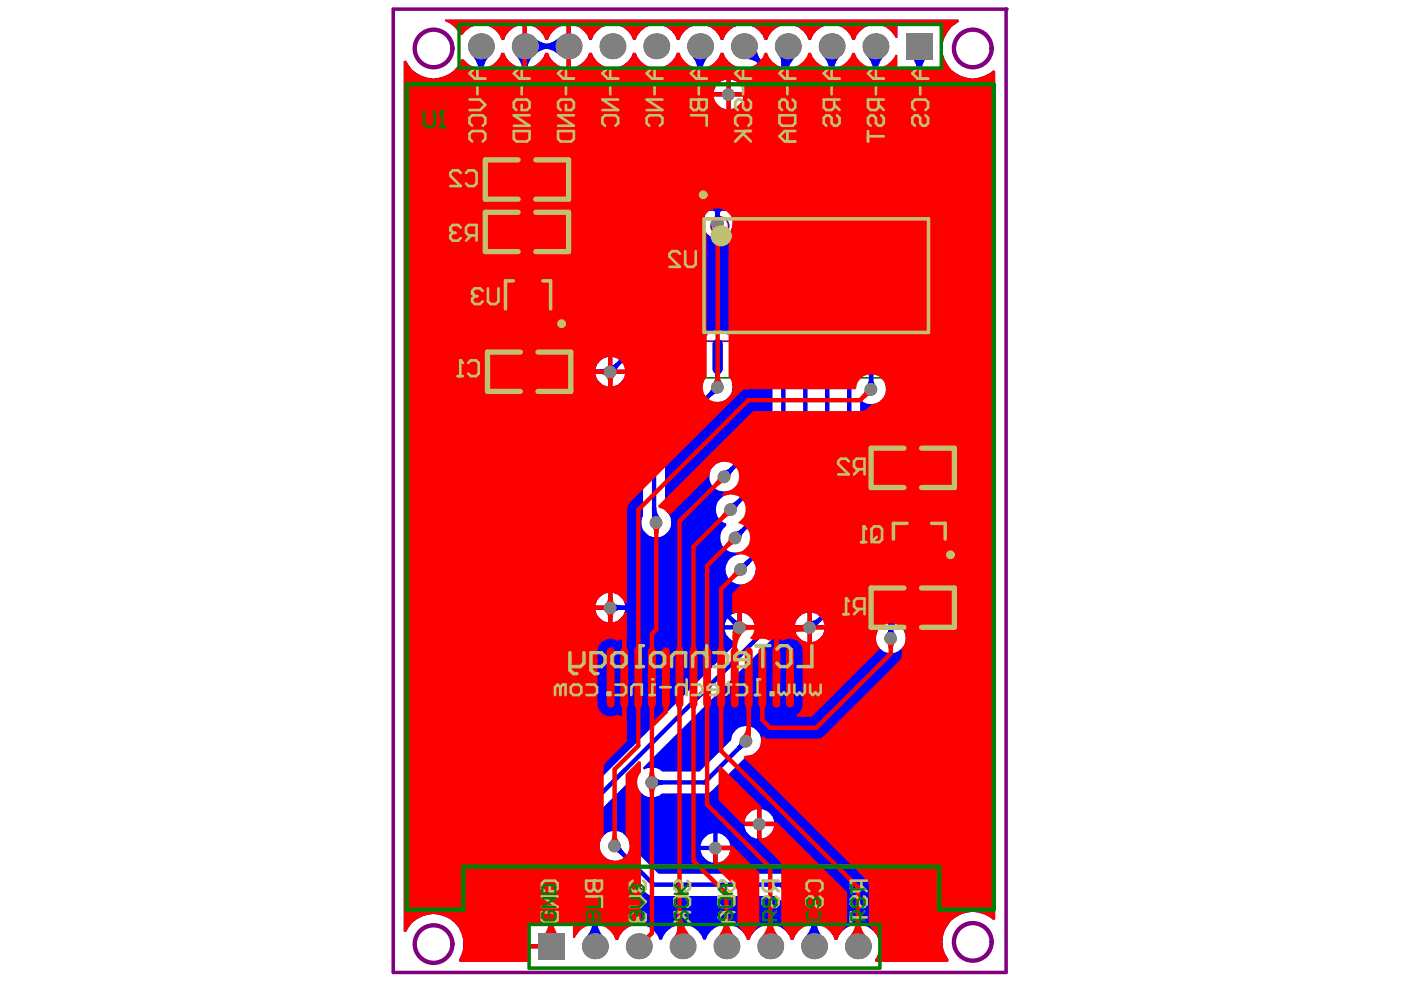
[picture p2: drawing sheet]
<svg xmlns="http://www.w3.org/2000/svg" width="287mm" height="202mm" viewBox="0 0 287 202" stroke-linecap="round" stroke-linejoin="round" font-family="sans-serif">
<circle cx="206" cy="1.9" r=".36" fill="#800080"/>
<path d="M80.5 1.9h125.5v197.3h-125.5z" fill="none" stroke="#800080" stroke-width=".72"/>
<g fill="none" stroke="#800080" stroke-width=".9">
<circle cx="88.8" cy="9.9" r="3.9"/>
<circle cx="199.2" cy="9.9" r="3.9"/>
<circle cx="88.8" cy="193.4" r="3.9"/>
<circle cx="199.2" cy="192.9" r="3.9"/>
</g>
<path d="M143.2 35.5h47.8v41.9h-47.8zM165.3 56.5h3.6M167.1 54.7v3.5M182 102.8h12.4v13.8h-12.4zM186.4 109.7h3.6M188.2 107.9v3.6" fill="none" stroke="#008000" stroke-width=".36"/>
<g fill="none" stroke="#800080" stroke-width=".36">
<path d="M144.1 43h46v26.9h-46zM182.9 107.2h10.6v5h-10.6z"/>
<circle cx="147.4" cy="46.3" r="1.79"/>
</g>
<g fill="#00f">
<path d="M147.5 10.8h.6a5.1 5.1 0 0 0 5.1 3.2l.4 .2v12.5l-.4 .2-4.2-4.3 .2-.2h-.5v-2.6h-2.6v-.6l-.5-.2v-4.4a2.91 2.91 0 0 1 1-2l.6-.9zM149.6 16.3v2.6h2.6a3.2 3.2 0 0 0-2.6-2.6zM147 17.2l-.5 .6-.4 1.1h2.6v-2.6l-1.1 .3zM149.6 19.8v2.6a3.2 3.2 0 0 0 2.6-2.6z"/>
<path d="M91.1 4h105.1l.1 .5a6 6 0 0 0-3.3 4.2h-.3v-3.7h-9v2.7l-.3 .1-.3-.6a4.4 4.4 0 0 0-4.3-2.2 4.4 4.4 0 0 0-3.8 3.1h-.5l-.4-.9a4.4 4.4 0 0 0-4.3-2.2 4.4 4.4 0 0 0-3.8 3.1h-.5l-.4-.9a4.4 4.4 0 0 0-4.3-2.2 4.4 4.4 0 0 0-3.7 3.1h-.6l-.3-.9a4.4 4.4 0 0 0-4.4-2.2 4.4 4.4 0 0 0-3.7 3.1h-.6l-.3-.9a4.4 4.4 0 0 0-4.3-2.2 4.4 4.4 0 0 0-3.8 3.1h-.5l-.4-.9a4.4 4.4 0 0 0-4.3-2.2 4.4 4.4 0 0 0-3.8 3.1h-.5l-.4-.9a4.4 4.4 0 0 0-4.3-2.2 4.4 4.4 0 0 0-3.7 3.1h-.6l-.3-.9a4.3 4.3 0 0 0-3.4-2.1v8.8a4.2 4.2 0 0 0 3.7-3.1h.6l.3 .9a4.4 4.4 0 0 0 4.3 2.2 4.4 4.4 0 0 0 3.8-3.1h.5l.4 .9a4.4 4.4 0 0 0 4.3 2.2 4.4 4.4 0 0 0 3.8-3.1h.5l.4 .9 .7 .9a3.7 3.7 0 0 1 .9 2l.1 6.5 .5 .7 7.5 7.5v5.7l-.5 .2a2.81 2.81 0 0 0-3-.4 2.81 2.81 0 0 0-1.7 2.6v5l.1 .7 .4 .7a3.1 3.1 0 0 0 1.7 4.9 3.1 3.1 0 0 0 3.8-3.4l.3-.3 .4 .2a2.82 2.82 0 0 0 2.8-.8h.3l.7 .4a2.7 2.7 0 0 0 3.5-.4h.3l.6 .4a2.7 2.7 0 0 0 3.5-.4h.4l.6 .4a2.7 2.7 0 0 0 3.5-.4h.4l.6 .4a2.7 2.7 0 0 0 3.5-.4h.4l.6 .4a2.7 2.7 0 0 0 3.5-.4h.4l.6 .4a2.7 2.7 0 0 0 3.5-.4h.3l.7 .4a2.7 2.7 0 0 0 3.5-.4h.3l.7 .4 1 .4v-10.6l-1 .4-.7 .4h-.3a2.83 2.83 0 0 0-4.2 0h-.3l-.6-.4a2.57 2.57 0 0 0-3.3 .2l-.4-.2v-.4l13.7-13.7 .6-.7 .1-6.2h2.2v-2.8h.3l.4 1.1a6.2 6.2 0 0 0 10 2.1l.3 .2v173.6l-.3 .2-.8-.6a6.1 6.1 0 0 0-8 .8 6.1 6.1 0 0 0-.4 8l-.2 .4h-14.7l-.2-.4 .4-.6a4.4 4.4 0 0 0-2-6.3 4.4 4.4 0 0 0-6.1 2.8h-.5l-.4-.9-.7-.9a3.6 3.6 0 0 1-.9-2.7l-.1-.9-.5-.7-6.8-6.8-.8-.5-.9-.2h-25l-5.9-6a3 3 0 0 0-3.2-2.7 3 3 0 0 0-2.9 3 3 3 0 0 0 2.8 3.1l6.6 6.5 .7 .5 .9 .2h25.1l5.4 5.4v.4l-.8 1.3a3.9 3.9 0 0 0-1.1 1.9h-.5l-.4-.9a4.4 4.4 0 0 0-4.3-2.2 4.4 4.4 0 0 0-3.7 3.1h-.6l-.3-.9a4.4 4.4 0 0 0-4.4-2.2 4.4 4.4 0 0 0-3.7 3.1h-.5l-.4-.9a4.4 4.4 0 0 0-4.3-2.2 4.4 4.4 0 0 0-3.8 3.1h-.5l-.4-.9a4.4 4.4 0 0 0-4.3-2.2 4.4 4.4 0 0 0-3.8 3.1h-.5l-.4-.9-.7-.9a3.7 3.7 0 0 1-.9-2l-.1-7-.5-.7-3.9-3.8v-7.9l11-10.9 .4 .2-.1 .1a3.1 3.1 0 0 0 .7 4 3.1 3.1 0 0 0 4-.2l9.6-.1 .7-.5 7.1-7.1a3 3 0 0 0 2.9-3.1 3 3 0 0 0-3-3 3 3 0 0 0-3.1 2.9l-6.5 6.4h-7.7a2.9 2.9 0 0 0-3.6-.4l-.3-.3 52.8-52.7 .5-.7 .4 .1v5.5l-.2 .4h.2v7.6h.7v2.7h-7.7v8.5h1.3l.2 .4-.1 .1a3.1 3.1 0 0 0 2.9 4.6 3.1 3.1 0 0 0 2.2-5l10.6-.1v-8.5h-2.8l-1.3-2.4 .3-.3h2.8v-7.6h-.5v-9.8h1.5v-8.6h-6.5l-.3-.3 4.9-5.2v-17l-.5-.7-5-5-.7-.5h-29.6l-.7 .5-2.7 2.7-.6 .7-.1 1.5-.4 .2-1.1-.7h-.2v10.6l.9-.4 .7-.4h.3l.7 .4a2.57 2.57 0 0 0 3.2-.2l.4 .2v6.6l-10.1 10.1a3.1 3.1 0 0 0-2.7 3.9 3.1 3.1 0 0 0 4.5 1.8l.3 .3-.7 .7a3 3 0 0 0-2.8 2.6 3 3 0 0 0 2 3.3l.1 .4-.3 .4a3 3 0 0 0-.6 3.7 3 3 0 0 0 3.5 1.4l.1 .1-.2 .4a3.1 3.1 0 0 0-2.6 3.3 3.1 3.1 0 0 0 3.1 2.9 3.1 3.1 0 0 0 3-3l20.8-20.7 .5-.7 .1-13 .4-.3 .3 .3a3.1 3.1 0 0 0 3.7-.5 3.1 3.1 0 0 0 .5-3.7l.4-.3 .7 .4a2.82 2.82 0 0 0 2.8-.8h.3l.7 .4a2.61 2.61 0 0 0 2.7 .1l.5 .2v5.9l-7.5 7.4h-3.3v8.6h2.2l.1 1.9-25.8 25.7-.4-.1a3.4 3.4 0 0 0-2.5-2.2v3.1h-.5v.4h-3a3 3 0 0 0 2.1 2.5l.1 .5-34.9 34.8-.6 .7v11.6l.6 .7 3.8 3.9v5.7l-1.8 2.8-.4-.1v-2.7h-4v4.5h-.5v.4h-4.5v2.8h-14.2l-.1-.4a6.2 6.2 0 0 0-2.4-8.7 6.2 6.2 0 0 0-8.5 2.9h-.4v-178.3l.4-.1 .5 .9a6.1 6.1 0 0 0 10.8-1.1h.5l.4 .4 .8 1.4 .1 .6v16.8l.1 .9 .5 .7a7.3 7.3 0 0 1 2.5 3v5.1l5.5 .1 .7 .7 .7 1-.2 .3h-6.7v8.6h2.2l.1 .4v10.2h-.2v8.1h.2v1.3h-1.8v8.6h3.8l5.4 5.4 .7 .5 22 .1v19.3l-.3 .5a3.1 3.1 0 0 0 3.8 3.8 3.1 3.1 0 0 0 1.2-5.2l-.3-.7v-17.7l6.8-.1 4.3-4a3 3 0 0 0 2.7-3.9l.2-.4 .9 .3v-10.6h-.3l-1.4 .8h-.3l-.6-.4a2.87 2.87 0 0 0-4.4 2.4v5l.1 .7 .3 .7 .3 .3a2.43 2.43 0 0 0-.8 1.9l-2.9 2.9h-29.4l-1.1-1.2 .2-.4h1.2v-8.6h-5.6l-.1-.4 .3-.9h4.9v-8.1h-4.9l-.2-.8 .2-.3h5.2v-4.2l2.4-2.5 .1-2.8h2.2v-8.6h-2.9l-1.8-1.8 .2-.3h-.4v-8.6l-8.7-.1-2.1-2v-15.8l.1-.6 .8-1.3a3.9 3.9 0 0 0 1.1-1.9h.5l.4 .9a4.3 4.3 0 0 0 3.4 2.2v-8.8a4.2 4.2 0 0 0-3.8 3h-.5l-.4-.9a4.5 4.5 0 0 0-7.7 0l-.5-.1a5.4 5.4 0 0 0-3-2.8zM107.9 5.1v8.8a4.2 4.2 0 0 0 3.7-3.1h.6a4.3 4.3 0 0 0 3.8 3.1v-8.8a4.2 4.2 0 0 0-3.8 3h-.6a4.3 4.3 0 0 0-3.7-3zM112.4 32.5v3.8h4v-3.8zM187.8 34.6v4.9h2.4v-2.1a2.8 2.8 0 0 0-2.4-2.8zM112.4 37.2v3.9h4v-3.9zM187.8 40.3v4.9a2.8 2.8 0 0 0 2.4-2.8v-2.1zM112.3 62.4v3.5h2.9v-3.5zM112.3 66.8v3.7h2.9v-3.7zM125.4 73.1v2.6h2.6a3.2 3.2 0 0 0-2.6-2.6zM122.8 74l-.6 .6-.3 1.1h2.6v-2.6l-1.1 .4zM112.8 71.8v3.9h4.1v-3.9zM125.4 76.6v2.6a3.2 3.2 0 0 0 2.6-2.6zM121.9 76.6a3.2 3.2 0 0 0 2.6 2.6v-2.6zM112.8 76.6v3.8h4.1v-3.8zM182 109.9v3.3h2.4v-3.3zM182 114.1v3.4h2.4v-3.4zM125.4 121.4v2.6h2.6a3.2 3.2 0 0 0-2.6-2.6zM122.8 122.3l-.6 .6-.3 1.1h2.6v-2.6l-1.1 .4zM125.4 124.9v2.6a3.2 3.2 0 0 0 2.6-2.6zM121.9 124.9a3.2 3.2 0 0 0 2.6 2.6v-2.6zM166.2 125.4v2.6h2.6a3.2 3.2 0 0 0-2.6-2.6zM163.6 126.3l-.5 .7-.4 1h2.6v-2.6l-1.1 .4zM149.2 126.3l-.5 .7-.3 1h2.6v-2.6l-1.1 .4zM166.2 128.9v2.6a3.2 3.2 0 0 0 2.6-2.6zM162.7 128.9a3.2 3.2 0 0 0 2.6 2.6v-2.6zM155.9 165.7v2.6h2.6a3.2 3.2 0 0 0-2.6-2.6zM153.3 166.6l-.6 .6-.3 1.1h2.6v-2.6l-1.1 .4zM155.9 169.2v2.6a3.2 3.2 0 0 0 2.6-2.6zM152.4 169.2a3.2 3.2 0 0 0 2.6 2.6v-2.6zM146.9 170.6v2.6h2.6a3.2 3.2 0 0 0-2.6-2.6zM144.3 171.5l-.5 .6-.4 1.1h2.6v-2.6l-1.1 .4zM146.9 174.1v2.6a3.2 3.2 0 0 0 2.6-2.6zM143.4 174.1a3.2 3.2 0 0 0 2.6 2.6v-2.6zM108.3 189.3v4h4.1v-4z"/>
</g>
<g fill="none" stroke="#00f" stroke-width=".9">
<path d="M96.9 11l1 1.5 .4 1.1 .2 1.2 .1-1.2 .4-1.1 1-1.5M97.5 10.4l.8 1.2 .2 1 .1-1 .8-1.2M98.5 9.5v21.9l13.4 13.4v8.9l-3.6 3.6M108.3 8.6l.8 .5 1.5 .4a3.1 3.1 0 0 0-3.2 3.1l-.1-1-.8-1.2M109 7.9l1.4 1.1 1.1 .3 1.2 .2a5.3 5.3 0 0 0-5.3 5.3l-.1-1.2-.4-1.1-1-1.5M114.9 7.9l-1.5 1.1-1.1 .3-1.2 .2 1.2 .1 1.1 .4 1.5 1M115.5 8.6l-.8 .5-1.4 .4 1.4 .3 .8 .6M116.4 9.5h-9v6.2l4.5 4.5v16.6l7.2 7.1v15.3l-7.3 7.2v9.2l.6 .5h12.5l9.9-9.8h14.8M141.8 11l1 1.5 .4 1.1 .1 1.2 .3-1.8 .5-1 .8-1M142.4 10.4l.8 1.2 .1 1 .2-1 .7-1.2M143.3 9.5v10.7l8.1 8.1v11.6M152.3 9.5l3.6 3.6v26.8"/>
<path d="M152.4 11.6a4.8 4.8 0 0 1 3.5 1.4M153.6 9.6l.2 .9 .7 1.1-1.2-.7-.9-.1M154.5 9.6a4.7 4.7 0 0 0 1.3 3.5M161.3 9.5l-.9 .9v29.5M161.6 9.8l-.9 1.3-.3 1.5-.1-.7-.6-.9M162.2 10.4a6.2 6.2 0 0 0-1.8 4.4M162.8 11a8.3 8.3 0 0 0-2.4 5.9M168.7 11l1 1.5 .4 1.1 .1 1.2 .2-1.2 .4-1.1 1-1.5M169.3 10.4l.8 1.2 .1 1 .2-1 .8-1.2M170.2 9.5v8l-5.3 5.4v17M177.7 11l1 1.5 .4 1.1 .1 1.2 .3-1.8 .5-1 .8-1M178.3 10.4l.8 1.2 .1 1 .2-1 .7-1.2"/>
<path d="M179.2 9.5v10.3l-9.8 9.8v10.3M186.6 11l.8 1 .5 1 .3 1.8 .3-1.8 .5-1 .7-1M187.3 10.4l.7 1.2 .2 1 .2-1 .7-1.2M188.2 9.5v9.8l-14.4 14.3v6.3M100 33l.8 .9 .5 1.1 .3 1.8M100.5 33.5l1.5 1 1.7 .3M101.5 34.5a3.2 3.2 0 0 1 1 2.3M104 38.7l1.7 .4 1.4 .9M105.2 36.8a3.2 3.2 0 0 0 .9 2.2M106.1 36.8a5.9 5.9 0 0 0 2.2 4.4 9.7 9.7 0 0 1 2.3 6.3M106.2 39.1a11.9 11.9 0 0 1 3.5 8.4M110.5 35.4a4.8 4.8 0 0 0 1.4-3.5 4.8 4.8 0 0 0 1.4 3.5"/>
<path d="M111.1 36l.7-1.1 .1-.8 .3 1.2 .5 .7M112.1 38.7l1.7 .4 1.4 .9M113.3 36.8a3.2 3.2 0 0 0 .9 2.2M114.2 36.8l.1 1.2 .4 1.1 1 1.5M146.9 39.9v5.8M151 37l.3-.5 .1-.5 .1 .5 .3 .5M155.5 37l.3-.5 .1-.5 .1 .5 .3 .5M160 37l.3-.5 .1-.5 .1 .5 .3 .5M164.4 37l.4-.5 .1-.5 .1 .5 .3 .5M168.9 37l.3-.5 .2-.5 .1 .5 .3 .5M173.4 37l.3-.5 .1-.5 .1 .5 .4 .5M187.3 39.9v9.4l-7.2 7.2h-20.6l-9.9 9.8"/>
<path d="M102.4 48.9a4.8 4.8 0 0 1 1.4 3.4 4.8 4.8 0 0 1 1.5-3.4M103 48.3l.7 1.1 .1 .8 .3-1.2 .5-.7M103.8 47.5v28.2l.5 .4 .5-.5v2.9l5.8 5.7h31.4l4.9-4.9v-6.3M109.3 42.2a7.5 7.5 0 0 1 2.2 5.3M109.7 55.8l-.3 .7M110 55.7l-.6 .4-1.1 .3M110.5 48.9a4.8 4.8 0 0 1 1.4 3.4 4.8 4.8 0 0 1 1.4-3.4M110.8 43.7l1 1.5 .4 1.1 .2 1.2M111.1 48.3l.7 1.1 .1 .8 .3-1.2 .5-.7M111.5 54.2l-1.5 .9-1.7 .4M146.3 45.1l.5-.6 .1-.8 .2 .8 .4 .6M146.5 42.8l.3 .5 .1 .5 .1-.5 .3-.5"/>
<path d="M186.9 42.8l.3 .5 .1 .5 .1-.5 .3-.5M103.8 72.9l.3 1.4 .8 1.1M103.8 70.7l.2 1.2 .4 1.2 1.1 1.6M103.8 62.8l.3 1.5 .9 1.2M103.8 60.7l.4 1.9 .6 1.2 .8 1.1M103.8 71.8l-.3 1.6-.9 1.4M103.8 65.5l1 .9M104.7 76.1l.2 1.2 .4 1.2 1 1.4M105 67.2l-.9 1.3-.3 1.5M105.6 67.9l-.8 1-.6 1.2-.4 2M105.6 76.1a7.5 7.5 0 0 0 2.2 5.4M106.5 76.1a9.7 9.7 0 0 0 2.9 6.9"/>
<path d="M111.1 67.9l.5 .7 .3 1.3M111.9 71.9l-.3 1.5-.8 1.3M111.9 72.7l.3 1.4 .8 1.2M111.9 70.6l.2 1.3 .4 1.2 1.1 1.6M112.6 67.9l-.5 .7-.3 1.3M113.3 64.9l-.3 .8M113.4 75.4l.7 .4 1.2 .3-.8 .2-1.1 .6M113.5 64.8l-.6 .4-1.1 .3M114.1 74.7a4.9 4.9 0 0 0 3.4 1.4 4.9 4.9 0 0 0-3.4 1.5M115 63.3l-1.5 1-1.7 .3M124.3 75.6l-.6 .4-.7 .1 .7 .2 .6 .4M126.3 74.7l-.4 .7-.2 .7"/>
<path d="M126.3 74.8l-.6 .4-.8 .1M146.1 79.3l-.1 .7-.5 .7M146.3 78.7l.5-.6 .1-.8 .2 .8 .4 .6M146.5 75.9l.3 .5 .1 .5 .1-.5 .3-.5M149.6 66.3l1.8 1.8v4.9M151 70.1l.3-.5 .1-.5 .1 .5 .3 .5M155.5 70.1l.3-.5 .1-.5 .1 .5 .3 .5M155.9 73v-5.4l2.7-2.6h27.8l4.9 4.9v15.2l-8.5 8.5v9.4l-65.5 65.3v9.8l4.5 4.5v11.2M160 75.9l.3 .5 .1 .5 .1-.5 .3-.5M160.4 73v12.5l-12.1 12.1M164.4 75.9l.4 .5 .1 .5 .1-.5 .3-.5M164.9 73v16.1l-15.3 15.2"/>
<path d="M168.9 75.9l.3 .5 .2 .5 .1-.5 .3-.5M169.4 73v18.3l-18.9 18.8M173.4 75.9l.3 .5 .1 .5 .1-.5 .4-.5M173.8 73v21.5l-22.1 22.1M177.7 79.1l.5-.6 .1-.8 .2 .8 .4 .6M177.9 75.9l.3 .5 .1 .5 .1-.5 .3-.5M178.3 73v6.7M133.9 84.2v22.4M146.9 80.1l-.7 .1-.7 .4M148.3 96.8l.7-.1 .7-.5a1.88 1.88 0 0 0-.6 1.4M181.4 97.2a4.8 4.8 0 0 1 1.4 3.5 4.8 4.8 0 0 1 1.4-3.5M182 96.6l.5 .7 .3 1.2 .1-.8 .7-1.1"/>
<path d="M183.6 92.8l-.9 1.4-.3 1.6M185.2 91.3a6.4 6.4 0 0 0-1.9 4.5M186.7 89.7a8.7 8.7 0 0 0-2.5 6.1M188.2 88.2a10.8 10.8 0 0 0-3.1 7.6M189.7 97.2a6.3 6.3 0 0 1 1.8 4.5M190.3 96.6l.9 1.4 .3 1.6a3.4 3.4 0 0 1 1-2.4M190.9 95.8l.6 .6v17.2l-.6-.6M133.9 104l.3 1.3 .7 1.1M149.6 103.5l.8-.1 .6-.5a1.88 1.88 0 0 0-.6 1.4M150.5 109.3l.8-.1 .6-.4a1.88 1.88 0 0 0-.6 1.3M153 115.2l-.5 .6-.1 .8M153.1 115.3l-.7 .4-.7 .2"/>
<path d="M183.4 113.7l.5 .1 .5 .3M184.4 113.2l-.5 .3-.5 .1M184.9 113.6h-3.8l-15.3 15.3M187.8 107.2l.3 .4 .1 .6 .1-.6 .3-.4M188.2 117.9a8.9 8.9 0 0 0 2.6 6.3M188.2 115.8a11.1 11.1 0 0 0 3.3 7.8M188.2 113.6a13.3 13.3 0 0 0 3.9 9.5M188.2 105.8v16l2.7 2.7M191.5 111.2l-.1 .6-.3 .4M191.6 111.2l.1 .6 .3 .4M124.9 124.5h22.5l4 4M125.5 123.9l.6 .4 .8 .2-.8 .1-.6 .4"/>
<path d="M151.4 127.7a1.89 1.89 0 0 1-1.4-.6l.4 .6 .2 .8M167.9 126.8l-.8 .5-1.3 .4M181.2 125.8l.9 1.4 .3 1.5M182.4 128.7l.1 .8 .4 .6M182.4 128.7l-.2 .8-.4 .6M182.8 124.5l-.4 .4v5.8M183.4 125.2l-.8 1.1-.2 1.4M184 125.9l-1.1 1.6-.4 1.2-.1 1.2M188.2 120.1a6.8 6.8 0 0 0 2 4.8M134 159.7l.7 .4 .7 .1-.7 .2-.7 .4M151.9 151.7l-.1 .8-.4 .6M152.7 152.5l-.7 .2-.6 .4"/>
<path d="M152.7 151.7l-8.5 8.5h-10.7M125.8 173.2l8 8h26l6.9 6.8v5.8M126.6 173.2l.2 .8 .4 .6a1.89 1.89 0 0 0-1.4-.6M120.2 192.3l1.1-1.5 .4-1.1 .1-1.2 .1 1.2 .4 1.1 1 1.5M120.9 192.9l.5-.8 .4-1.4 .1 .9 .8 1.3M165.1 192.3l1-1.5 .4-1.1 .2-1.2 .3 1.8 .5 1 .7 1M165.7 192.9l.8-1.3 .2-.9 .3 1.4 .6 .8"/>
</g>
<g fill="#808080">
<circle cx="148.2" cy="97.7" r="1.3"/>
<circle cx="149.6" cy="104.4" r="1.3"/>
<circle cx="150.5" cy="110.2" r="1.3"/>
<circle cx="151.6" cy="116.6" r="1.3"/>
<circle cx="182.3" cy="130.8" r="1.3"/>
<circle cx="125.8" cy="173.3" r="1.3"/>
<circle cx="178.3" cy="79.8" r="1.3"/>
<circle cx="134.3" cy="107" r="1.3"/>
<circle cx="133.4" cy="160.3" r="1.3"/>
<circle cx="152.7" cy="151.8" r="1.3"/>
<circle cx="151.4" cy="128.5" r="1.3"/>
<circle cx="124.9" cy="124.5" r="1.3"/>
<circle cx="124.9" cy="76.2" r="1.3"/>
<circle cx="146.9" cy="45.8" r="1.3"/>
<circle cx="146.9" cy="79.3" r="1.3"/>
<circle cx="165.7" cy="128.5" r="1.3"/>
<circle cx="155.4" cy="168.8" r="1.3"/>
<circle cx="146.4" cy="173.7" r="1.3"/>
<circle cx="149.1" cy="19.4" r="1.3"/>
<circle cx="148.7" cy="193.8" r="2.65"/>
<circle cx="98.5" cy="9.5" r="2.65"/>
<circle cx="134.4" cy="9.5" r="2.65"/>
<circle cx="170.2" cy="9.5" r="2.65"/>
<circle cx="130.8" cy="193.8" r="2.65"/>
<circle cx="139.7" cy="193.8" r="2.65"/>
<circle cx="157.7" cy="193.8" r="2.65"/>
<circle cx="166.7" cy="193.8" r="2.65"/>
<circle cx="107.4" cy="9.5" r="2.65"/>
<circle cx="116.4" cy="9.5" r="2.65"/>
<circle cx="125.4" cy="9.5" r="2.65"/>
<circle cx="143.3" cy="9.5" r="2.65"/>
<circle cx="152.3" cy="9.5" r="2.65"/>
<circle cx="161.3" cy="9.5" r="2.65"/>
<circle cx="121.8" cy="193.8" r="2.65"/>
<circle cx="175.6" cy="193.8" r="2.65"/>
<circle cx="179.2" cy="9.5" r="2.65"/>
</g>
<g fill="#808080">
<path d="M110.1 191.1h5.4v5.4h-5.4z" fill-rule="evenodd"/>
<path d="M185.5 6.8h5.4v5.4h-5.4z" fill-rule="evenodd"/>
</g>
<g fill="#00f">
<path d="M103.3 64.1h3.1v4.5h-3.1z" fill-rule="evenodd"/>
<path d="M110.2 64.1h3.2v4.5h-3.2z" fill-rule="evenodd"/>
</g>
<path d="M155.9 37.4v5M164.9 37.4v5M169.4 37.4v5M178.3 37.4v5M155.9 70.5v5M164.9 70.5v5M169.4 70.5v5M178.3 70.5v5" fill="none" stroke="#00f" stroke-width="2.2"/>
<g fill="#00f">
<path d="M183.8 111.7h2.1v4h-2.1z" fill-rule="evenodd"/>
<path d="M190.5 111.7h2.1v4h-2.1z" fill-rule="evenodd"/>
<path d="M109.2 34.3h5.4v5h-5.4z" fill-rule="evenodd"/>
<path d="M101.1 34.3h5.4v5h-5.4z" fill-rule="evenodd"/>
<path d="M101.6 73.6h5.4v5h-5.4z" fill-rule="evenodd"/>
<path d="M109.7 73.6h5.4v5h-5.4z" fill-rule="evenodd"/>
<path d="M106.7 55h3.2v4.6h-3.2z" fill-rule="evenodd"/>
<path d="M101.1 45h5.4v5h-5.4z" fill-rule="evenodd"/>
<path d="M109.2 45h5.4v5h-5.4z" fill-rule="evenodd"/>
</g>
<path d="M146.9 37.4v5M151.4 37.4v5M160.4 37.4v5M173.8 37.4v5M146.9 70.5v5M151.4 70.5v5M160.4 70.5v5M173.8 70.5v5" fill="none" stroke="#00f" stroke-width="2.2"/>
<g fill="#00f">
<path d="M180.1 121.9h5.4v5.1h-5.4z" fill-rule="evenodd"/>
<path d="M188.2 121.9h5.4v5.1h-5.4z" fill-rule="evenodd"/>
<path d="M187.1 103.7h2.2v4h-2.2z" fill-rule="evenodd"/>
<path d="M188.2 93.3h5.4v5h-5.4z" fill-rule="evenodd"/>
<path d="M180.1 93.3h5.4v5h-5.4z" fill-rule="evenodd"/>
</g>
<path d="M182.8 37.4v5M187.3 37.4v5M182.8 70.5v5M187.3 70.5v5" fill="none" stroke="#00f" stroke-width="2.2"/>
<g fill="#f00">
<path d="M146 173.7h.5v-.5h3v.2l.4-.3 5.5 5.6v10a2.91 2.91 0 0 1-.9 2l-.7 .9-.3 .9h-.6a3.9 3.9 0 0 0-1-1.9l-.9-1.3v-.6l-.1-6.5-.6-.8-4.4-4.3 .3-.4h-.2zM146.9 174.1v2.6a3.2 3.2 0 0 0 2.6-2.6z"/>
<path d="M147.1 157l.4-.2 8.5 8.5-.3 .4h.2v2.6h2.6v.2l.4-.3 14.5 14.5v6a2.91 2.91 0 0 1-1 2l-.6 .9-.4 .9h-.5a4.4 4.4 0 0 0-4.2-3.2 4.4 4.4 0 0 0-4.3 3.2h-.5a3.9 3.9 0 0 0-1.1-1.9l-.8-1.3-.1-.6-.1-11.9-.5-.7-4-4 .1-.3h-.4v-2.6h-2.6v-.5h-.5l-4.8-4.9zM153.3 166.6l-.6 .6-.3 1.1h2.6v-2.6l-1.1 .4zM155.9 169.2v2.6a3.2 3.2 0 0 0 2.6-2.6z"/>
<path d="M91.1 4h105.1l.1 .5a6 6 0 0 0-3.3 4.2h-.3v-3.7h-9v2.7l-.3 .1-.3-.6a4.4 4.4 0 0 0-4.3-2.2 4.4 4.4 0 0 0-3.8 3.1h-.5l-.4-.9a4.4 4.4 0 0 0-4.3-2.2 4.4 4.4 0 0 0-3.8 3.1h-.5l-.4-.9a4.4 4.4 0 0 0-4.3-2.2 4.4 4.4 0 0 0-3.7 3.1h-.6l-.3-.9a4.4 4.4 0 0 0-4.4-2.2 4.4 4.4 0 0 0-3.7 3.1h-.6l-.3-.9a4.4 4.4 0 0 0-4.3-2.2 4.4 4.4 0 0 0-3.8 3.1h-.5l-.4-.9a4.4 4.4 0 0 0-4.3-2.2 4.4 4.4 0 0 0-3.8 3.1h-.5l-.4-.9a4.4 4.4 0 0 0-4.3-2.2 4.4 4.4 0 0 0-3.7 3.1h-.6l-.3-.9a4.3 4.3 0 0 0-3.4-2.1v8.8a4.2 4.2 0 0 0 3.7-3.1h.6l.3 .9a4.4 4.4 0 0 0 4.3 2.2 4.4 4.4 0 0 0 3.8-3.1h.5l.4 .9a4.4 4.4 0 0 0 4.3 2.2 4.4 4.4 0 0 0 3.8-3.1h.5l.4 .9a4.4 4.4 0 0 0 4.3 2.2 4.4 4.4 0 0 0 3.7-3.1h.6l.3 .9a4.4 4.4 0 0 0 4.4 2.2 4.4 4.4 0 0 0 3.7-3.1h.6l.3 .9a4.4 4.4 0 0 0 4.3 2.2 4.4 4.4 0 0 0 3.8-3.1h.5l.4 .9a4.4 4.4 0 0 0 4.3 2.2 4.4 4.4 0 0 0 3.8-3.1h.5l.4 .9a4.5 4.5 0 0 0 4.1 2.2 4.5 4.5 0 0 0 3.9-2.7l.3 .1v2.7h9v-2.8h.3l.4 1.1a6.2 6.2 0 0 0 10 2.1l.3 .2v173.6l-.3 .2-.8-.6a6.1 6.1 0 0 0-8 .8 6.1 6.1 0 0 0-.4 8l-.2 .4h-14.7l-.2-.4 .4-.6a4.6 4.6 0 0 0-.7-5.4l-.8-1.3-.1-.6-.1-7.9-.6-.7-25-25 .3-.3a3.1 3.1 0 0 0 3.3-3.3l.3-.8 .7 .5 .9 .1 10.3-.1 .7-.5 15.3-15.2 .5-.8 .1-1.9a3.1 3.1 0 0 0-.2-4.3 3.1 3.1 0 0 0-4.3 .1 3.1 3.1 0 0 0 0 4.3l-14 13.9h-2.9l-.1-.4 .5-.4 .4-.5 .3-1.4v-10.7a2.58 2.58 0 0 0-4-2.1l-.9-.4v1.5l-.3 1v5.4h-.4v-5.4l-.2-1v-1.5l-1 .4-.1-.1a2.61 2.61 0 0 0-2.8 .1l-1-.5v-.2l.5-.6 .4-1.1h-3.1v-.4h-.4v-3.1l-.8 .3-.3-.3v-3.8l1.9-1.9a3.1 3.1 0 0 0 2.9-3.5 3.1 3.1 0 0 0-3.8-2.6l-.3-.3 .1-.1a3 3 0 0 0 2.9-2.8 3 3 0 0 0-2.5-3.2v-.2l.7-.5a3.1 3.1 0 0 0 .3-4.1 3.1 3.1 0 0 0-4-.8l-.4-.2 .7-.7a3 3 0 0 0 2.9-3.2 3 3 0 0 0-3-2.9 3 3 0 0 0-3.1 2.8l-7.8 7.9h-.4l-1.1-1-1-.3-.2-.4 19.5-19.4h21.9l.9-.1 1.6-1.3a3 3 0 0 0 2.8-3.2 3 3 0 0 0-3.1-2.9 3 3 0 0 0-3 2.8l-.2 .2h-21.9l-.9 .1-.7 .5-22.5 22.5-.6 .8-.2 .8v19.2h-.4l-.3-.7a3 3 0 0 0-2.2-1.5v6.1a2.99 2.99 0 0 0 2.5-2.2h.4v5.2l-.3 .3 .2 .1v1.5l-.2 1v10.7l.2 1v1.5l-.2 .1 .3 .3v4.8l-4.1 4.1-.5 .8-.2 14.5a3 3 0 0 0 .3 4.3 3 3 0 0 0 4.2-.1 3 3 0 0 0 .1-4.2v-12.7l2.7-2.6 .4 .1v2.2a3 3 0 0 0 0 4.1v26.8l-.3 .2a4.5 4.5 0 0 0-4.4 3.2h-.5l-.4-.9a4.5 4.5 0 0 0-4.1-2.3 4.5 4.5 0 0 0-3.8 2.8l-.4-.1v-2.7h-4v4.5h-.5v.4h-4.5v2.8h-14.2l-.1-.4a6.2 6.2 0 0 0-2.4-8.7 6.2 6.2 0 0 0-8.5 2.9h-.4v-178.3l.4-.1 .5 .9a6.1 6.1 0 0 0 10.8-1.1h.5l.4 .4a4.4 4.4 0 0 0 7.4-1.8h.5l.4 .9a4.3 4.3 0 0 0 3.4 2.2v-8.8a4.2 4.2 0 0 0-3.8 3h-.5l-.4-.9a4.5 4.5 0 0 0-7.7 0l-.5-.1a5.4 5.4 0 0 0-3-2.8zM107.9 5.1v8.8a4.2 4.2 0 0 0 3.7-3.1h.6a4.3 4.3 0 0 0 3.8 3.1v-8.8a4.2 4.2 0 0 0-3.8 3h-.6a4.3 4.3 0 0 0-3.7-3zM149.6 16.3v2.6h2.6a3.2 3.2 0 0 0-2.6-2.6zM147 17.2l-.5 .6-.4 1.1h2.6v-2.6l-1.1 .3zM149.6 19.8v2.6a3.2 3.2 0 0 0 2.6-2.6zM146.1 19.8a3.2 3.2 0 0 0 2.6 2.6v-2.6zM125.4 73.1v2.6h2.6a3.2 3.2 0 0 0-2.6-2.6zM122.8 74l-.6 .6-.3 1.1h2.6v-2.6l-1.1 .4zM125.4 76.6v2.6a3.2 3.2 0 0 0 2.6-2.6zM121.9 76.6a3.2 3.2 0 0 0 2.6 2.6v-2.6zM144.8 43.6a3 3 0 0 0-.1 4.2v29.4a3 3 0 0 0 .1 4.2 3 3 0 0 0 4.2 0 3 3 0 0 0 .2-4.2v-29.4a3 3 0 0 0-.1-4.3 3 3 0 0 0-4.3 .1zM122.8 122.3l-.6 .6-.3 1.1h2.6v-2.6l-1.1 .4zM121.9 124.9a3.2 3.2 0 0 0 2.6 2.6v-2.6zM166.2 125.4v2.6h2.6a3.2 3.2 0 0 0-2.6-2.6zM163.6 126.3l-.5 .7-.4 1h2.6v-2.6l-1.1 .4zM151.9 125.4v2.6h2.6a3.2 3.2 0 0 0-2.6-2.6zM166.2 128.9v2.6a3.2 3.2 0 0 0 2.6-2.6zM162.7 128.9a3.2 3.2 0 0 0 2.6 2.6v-2.6zM123.1 131.5l-.4 .6-.4 1.3v10.7a2.62 2.62 0 0 0 4.1 2.2l1 .3v-1.5l.2-1v-10.7l-.2-1v-1.5l-1 .4a2.57 2.57 0 0 0-3.3 .2zM108.3 189.3v4h4.1v-4z"/>
</g>
<g fill="none" stroke="#f00" stroke-width=".9">
<path d="M146.3 46.3l.5 .6 .1 .8 .2-.8 .4-.6M146.9 45.7v33.6l-.4 .4M124.3 76.7l.5 .7 .1 .7 .2-.7 .4-.7M124.9 76.1v51.9l2.9 2.9v19.3l-15 15v28.6M146.3 78.7l.5-.6 .1-.8 .2 .8 .4 .6M177.5 79.7a1.88 1.88 0 0 1-.6 1.4l.7-.4 .7-.2M178.3 79.7l-2.2 2.3h-22.9l-22.5 22.4v48.3l-4.9 4.9v15.6M147.5 97.6a1.88 1.88 0 0 1-.6 1.4l.6-.4 .8-.2M148.3 97.6l-9.2 9.1v86.5l.6 .6M133.8 107.6l.4 .6 .2 .8 .1-.8 .4-.6M134.4 107v21.9l-.9 .9v61.3l-2.7 2.7M148.8 104.3l-.2 .8-.4 .6"/>
<path d="M149.3 104.6l-7.3 7.3v64.4l6.7 6.8v10.7M149.6 105.1l-.7 .2-.7 .4M149.7 110.1l-.2 .8-.4 .6M150.5 110.9l-.8 .2-.6 .4M150.5 110.1l-5.7 5.8v48.9l12.9 12.9v16.1M150.9 116.6a1.88 1.88 0 0 1-.6 1.4l.6-.5 .8-.1M151.7 116.6l-4.1 4v33.2l28 27.9v12.1M124.3 123.9l.5-.7 .1-.7 .2 .7 .4 .7M124.3 125l.5 .7 .1 .7 .2-.7 .4-.7M127.6 133.2l.2-.6 .2 .6M130.6 132.6l-.3 .6M130.7 132.6l.2 .6"/>
<path d="M133.2 133.2l.3-.6 .2 .6M136.3 138.8v6.9l-2.8 2.9M138.9 133.2l.2-.6 .2 .6M141.9 132.6l-.2 .6M142 132.6l.2 .6M144.5 133.2l.3-.6 .2 .6M147.5 132.6l-.2 .6M147.6 132.6l.3 .6M150.2 133.2l.2-.6 .3 .6M151.3 128.4l-.5 .8-.4 1.4M152 129l-1.1 1.5-.4 1.1-.1 1.2M152 127.9l.6 .4 .8 .2-.8 .1-.6 .5"/>
<path d="M153.3 138.8v12.4l-.6 .5M158.9 132.6l-.3 .6M158.9 132.6l.3 .6M158.9 130.2l-1.7-1.7h-5.8l-1 1v9.3M158.9 130.2v8.6M165.2 127.9l-1.1 .8-1.4 .2M165.8 128.9h-5.7l-1.2 1.3M181.8 131.3l.4 .6 .2 .8 .1-.8 .4-.6M182.4 130.7v3.1l-15.3 15.3h-9.4l-1.6-1.7v-8.6M127.6 144.4l.2 .5 .2-.5M130.3 144.4l.3 .5M130.9 144.4l-.2 .5"/>
<path d="M132.9 159.7l.4-.7 .2-.7 .1 .7 .4 .7M133.2 144.4l.3 .5 .2-.5M136 144.4l.2 .5M136.6 144.4l-.3 .5M138.9 144.4l.2 .5 .2-.5M141.7 144.4l.2 .5M142.2 144.4l-.2 .5M144.5 144.4l.3 .5 .2-.5M147.3 144.4l.2 .5M147.9 144.4l-.3 .5M153 144.4l.2 .5M153.3 148.6l-.3 1.4-.8 1.2"/>
<path d="M153.5 144.4l-.2 .5M155.8 144.4l.3 .5 .2-.5M125.2 172.6l.5-.6 .1-.8 .2 .8 .4 .6M132.9 160.8l.4 .7 .2 .7 .1-.7 .4-.7M111.3 192.3l.7-1 .5-1 .3-1.8 .1 1.2 .4 1.1 1.1 1.5M111.9 192.9l.6-.8 .3-1.4 .4 1.4 .5 .8M139.1 189.1l.3 1.8 .5 1 .8 1M139.1 187a7.4 7.4 0 0 0 2.2 5.2M139.1 190l-.3 1.5-.6 .8M147.2 192.3l.7-1 .5-1 .3-1.8 .1 1.2 .4 1.1 1.1 1.5M147.8 192.9l.6-.8 .3-1.4 .4 1.4 .5 .8M156.1 192.3l1.1-1.5 .4-1.1 .1-1.2 .1 1.2 .4 1.1 1 1.5"/>
<path d="M156.8 192.9l.5-.8 .4-1.4 .1 .9 .8 1.3M174.1 192.3l1-1.5 .4-1.1 .1-1.2 .3 1.8 .5 1 .8 1M174.7 192.9l.6-.8 .3-1.4 .4 1.4 .6 .8"/>
</g>
<g fill="#808080">
<circle cx="148.2" cy="97.7" r="1.3"/>
<circle cx="149.6" cy="104.4" r="1.3"/>
<circle cx="150.5" cy="110.2" r="1.3"/>
<circle cx="151.6" cy="116.6" r="1.3"/>
<circle cx="182.3" cy="130.8" r="1.3"/>
<circle cx="125.8" cy="173.3" r="1.3"/>
<circle cx="178.3" cy="79.8" r="1.3"/>
<circle cx="134.3" cy="107" r="1.3"/>
<circle cx="133.4" cy="160.3" r="1.3"/>
<circle cx="152.7" cy="151.8" r="1.3"/>
<circle cx="151.4" cy="128.5" r="1.3"/>
<circle cx="124.9" cy="124.5" r="1.3"/>
<circle cx="124.9" cy="76.2" r="1.3"/>
<circle cx="146.9" cy="45.8" r="1.3"/>
<circle cx="146.9" cy="79.3" r="1.3"/>
<circle cx="165.7" cy="128.5" r="1.3"/>
<circle cx="155.4" cy="168.8" r="1.3"/>
<circle cx="146.4" cy="173.7" r="1.3"/>
<circle cx="149.1" cy="19.4" r="1.3"/>
<circle cx="148.7" cy="193.8" r="2.65"/>
<circle cx="98.5" cy="9.5" r="2.65"/>
<circle cx="134.4" cy="9.5" r="2.65"/>
<circle cx="170.2" cy="9.5" r="2.65"/>
<circle cx="130.8" cy="193.8" r="2.65"/>
<circle cx="139.7" cy="193.8" r="2.65"/>
<circle cx="157.7" cy="193.8" r="2.65"/>
<circle cx="166.7" cy="193.8" r="2.65"/>
<circle cx="107.4" cy="9.5" r="2.65"/>
<circle cx="116.4" cy="9.5" r="2.65"/>
<circle cx="125.4" cy="9.5" r="2.65"/>
<circle cx="143.3" cy="9.5" r="2.65"/>
<circle cx="152.3" cy="9.5" r="2.65"/>
<circle cx="161.3" cy="9.5" r="2.65"/>
<circle cx="121.8" cy="193.8" r="2.65"/>
<circle cx="175.6" cy="193.8" r="2.65"/>
<circle cx="179.2" cy="9.5" r="2.65"/>
</g>
<g fill="#808080">
<path d="M110.1 191.1h5.4v5.4h-5.4z" fill-rule="evenodd"/>
<path d="M185.5 6.8h5.4v5.4h-5.4z" fill-rule="evenodd"/>
</g>
<g fill="none" stroke="#f00" stroke-width="1.6">
<path d="M125 133.4v10.7M127.8 133.4v10.7M130.7 133.4v10.7M133.5 133.4v10.7M136.3 133.4v10.7M139.1 133.4v10.7M142 133.4v10.7M144.8 133.4v10.7M147.6 133.4v10.7M150.4 133.4v10.7M153.3 133.4v10.7M156.1 133.4v10.7"/>
<path d="M158.9 133.4v10.7M161.7 133.4v10.7"/>
</g>
<path d="M105.1 57.5h-1.6v5.8M111.1 57.5h1.6v5.8M144.1 44.8h46v23.3h-46zM185.7 107.2h-2.8v3.2M190.7 107.2h2.8v3.2" fill="none" stroke="#c0c073" stroke-width=".72"/>
<path d="M106.1 32.7h-6.8v8.1h6.8M109.7 32.7h6.7v8.1h-6.7M106.1 43.5h-6.8v8h6.8M109.7 43.5h6.7v8h-6.7M106.5 72.1h-6.7v8.1h6.7M110.1 72.1h6.8v8.1h-6.8M185.1 91.8h-6.8v8h6.8M188.6 91.8h6.8v8h-6.8M185.1 120.4h-6.8v8.1h6.8M188.6 120.4h6.8v8.1h-6.8" fill="none" stroke="#c0c073" stroke-width="1.1"/>
<path d="M176.3 111h1M176.8 107.8v3.2M178.4 108.3l.6-.5h1l.6 .5v2.2l-.6 .5h-1l-.6-.5zM179.5 110l-1.1 1" fill="none" stroke="#c0c073" stroke-width=".54"/>
<circle cx="176.8" cy="107.8" r=".27" fill="#c0c073"/>
<path d="M176.8 107.8l.5 .5M110.9 186.8h3.3v1.6l-.6 .6h-2.1l-.6-.6zM112.5 181.4v1.1h1.1l.6-.5v-1.1l-.6-.5h-2.1l-.6 .5v1.1l.6 .5M114.2 183.6h-3.3l3.3 2.1h-3.3M120 180.4h3.2v1.6l-.5 .5h-.6l-.5-.5v-1.6" fill="none" stroke="#c0c073" stroke-width=".54"/>
<circle cx="121.6" cy="180.4" r=".27" fill="#c0c073"/>
<g fill="none" stroke="#c0c073" stroke-width=".54">
<path d="M97.7 14v2.1M97.7 17.2v2.1M99.3 14h-2.1l-1.1 1 1.1 1.1h2.1M106.8 14v2.1M106.8 17.2v2.1M108.4 14h-2.1l-1.1 1 1.1 1.1h2.1M134 14v2.1M134 17.2v2.1M135.6 14h-2.1l-1.1 1 1.1 1.1h2.1M143.1 14v2.1M143.1 17.2v2.1M144.7 14h-2.2l-1.1 1 1.1 1.1h2.2"/>
<path d="M96.1 20.4h2.2l1 1.1-1 1h-2.2M96.7 25.8l-.6-.6v-1l.6-.6h2.1l.5 .6v1l-.5 .6M96.7 29l-.6-.6v-1l.6-.6h2.1l.5 .6v1l-.5 .6M105.2 26.8h3.2v1.6l-.5 .6h-2.2l-.5-.6zM106.8 21.5v1h1.1l.5-.5v-1.1l-.5-.5h-2.2l-.5 .5v1.1l.5 .5M108.4 23.6h-3.2l3.2 2.2h-3.2M132.9 25.8l-.5-.6v-1l.5-.6h2.2l.5 .6v1l-.5 .6M135.6 20.4h-3.2l3.2 2.1h-3.2M141.4 20.4h3.3v1.6l-.6 .5h-.5l-.5-.5v-1.6M120 180.4v1.6l.5 .5h.6l.5-.5v-1.6M120 183.6h3.2v2.1M147.1 183.6h3.2v1.6l-.5 .5h-2.2l-.5-.5z"/>
<path d="M148.7 186.8v2.2M149.8 180.4l.5 .5v1.1l-.5 .5h-.6l-.5-.5v-1.1l-.5-.5h-.6l-.5 .5v1.1l.5 .5M150.3 186.8h-2.1l-1.1 1.1 1.1 1.1h2.1M158.3 180.4v1.6l-.5 .5h-1.1l-.5-.5v-1.6h3.2M158.3 181.4l1.1 1.1M158.9 183.6l.5 .5v1.1l-.5 .5h-.6l-.5-.5v-1.1l-.6-.5h-.5l-.5 .5v1.1l.5 .5"/>
</g>
<circle cx="143.1" cy="20.4" r=".27" fill="#c0c073"/>
<path d="M170.2 14v2.1M170.2 17.2v2.1M171.9 14h-2.2l-1.1 1 1.1 1.1h2.2M141.4 20.4v1.6l.6 .5h.5l.6-.5v-1.6M141.4 23.6h3.3v2.2M170.8 20.4v1.6l-.6 .5h-1l-.6-.5v-1.6h3.3M170.8 21.5l1.1 1M171.3 23.6l.6 .6v1l-.6 .6h-.5l-.6-.6v-1l-.5-.6h-.5l-.6 .6v1l.6 .6M98.8 59.6l-.5-.6h-1.1l-.5 .6v.5M99.9 59v2.7l.5 .6h1.1l.5-.6v-2.7" fill="none" stroke="#c0c073" stroke-width=".54"/>
<circle cx="96.7" cy="60.1" r=".27" fill="#c0c073"/>
<path d="M93.7 77h1.1M94.2 73.8v3.2M95.8 74.3l.6-.5h1.1l.5 .5v2.2l-.5 .5h-1.1l-.6-.5M96.7 60.1l.5 .6M97.2 60.7h.5M97.2 60.7l-.5 .5v.5l.5 .6h1.1l.5-.6" fill="none" stroke="#c0c073" stroke-width=".54"/>
<circle cx="94.2" cy="73.8" r=".27" fill="#c0c073"/>
<path d="M94.2 73.8l.6 .5M129.5 180.4l-.5 .5v1.1l.5 .5h.5" fill="none" stroke="#c0c073" stroke-width=".54"/>
<circle cx="130" cy="182.5" r=".27" fill="#c0c073"/>
<path d="M129 183.6h2.1l1.1 1.1-1.1 1h-2.1M129.5 186.8l-.5 .6v1l.5 .6h.5M130.6 182l-.6 .5M130.6 181.4v.6M131.7 180.4l.5 .5v1.1l-.5 .5h-.6l-.5-.5" fill="none" stroke="#c0c073" stroke-width=".54"/>
<circle cx="130" cy="189" r=".27" fill="#c0c073"/>
<g fill="none" stroke="#c0c073" stroke-width=".54">
<path d="M172.7 125.8h1M173.2 122.6v3.2M175.9 124.7l-1.1 1.1M177 124.7h-1.6l-.6-.5v-1.1l.6-.5h1.6v3.2M130.6 188.4l-.6 .6M130.6 187.9v.5M131.7 186.8l.5 .6v1l-.5 .6h-.6l-.5-.6M138 186.8h3.3M138.6 185.7l-.6-.5v-1.1l.6-.5h2.1l.6 .5v1.1l-.6 .5M139.6 187.4l1.7 1.6M140.2 186.8l-2.2 2.2M140.7 180.4l.6 .5v1.1l-.6 .5h-.5l-.6-.5v-1.1l-.5-.5h-.5l-.6 .5v1.1l.6 .5"/>
<path d="M165.7 182.5l-.6-.5v-1.1l.6-.5h2.1l.6 .5v1.1l-.6 .5M167.8 183.6l.6 .5v1.1l-.6 .5h-.5l-.6-.5v-1.1l-.5-.5h-.5l-.6 .5v1.1l.6 .5"/>
</g>
<circle cx="173.2" cy="122.6" r=".27" fill="#c0c073"/>
<g fill="none" stroke="#c0c073" stroke-width=".54">
<path d="M115.9 14v2.1M115.9 17.2v2.1M117.5 14h-2.2l-1.1 1 1.1 1.1h2.2M124.9 14v2.1M124.9 17.2v2.1M126.5 14h-2.1l-1.1 1 1.1 1.1h2.1M152.1 14v2.1M152.1 17.2v2.1M153.7 14h-2.1l-1.1 1 1.1 1.1h2.1M161.2 14v2.1M161.2 17.2v2.1M162.8 14h-2.2l-1 1 1 1.1h2.2"/>
<path d="M188.4 14v2.1M188.4 17.2v2.1M190 14h-2.2l-1 1 1 1.1h2.2M94.3 35.4l-.5-.5h-1.1l-.5 .5v.6l2.1 2.1h-2.1M95.4 35.4l.5-.5h1.1l.6 .5v2.2l-.6 .5h-1.1l-.5-.5M114.2 26.8h3.3v1.6l-.6 .6h-2.1l-.6-.6zM115.9 21.5v1h1l.6-.5v-1.1l-.6-.5h-2.1l-.6 .5v1.1l.6 .5M117.5 23.6h-3.3l3.3 2.2h-3.3M123.9 25.8l-.6-.6v-1l.6-.6h2.1l.5 .6v1l-.5 .6M126.5 20.4h-3.2l3.2 2.1h-3.2M150.5 26.8h3.2M151 25.8l-.5-.6v-1l.5-.6h2.2l.5 .6v1l-.5 .6"/>
<path d="M152.1 27.4l1.6 1.6M152.7 26.8l-2.2 2.2M153.2 20.4l.5 .5v1.1l-.5 .5h-.5l-.6-.5v-1.1l-.5-.5h-.6l-.5 .5v1.1l.5 .5M159.6 23.6h3.2v1.6l-.5 .6h-2.2l-.5-.6zM161.2 26.8v2.2M162.3 20.4l.5 .5v1.1l-.5 .5h-.6l-.5-.5v-1.1l-.6-.5h-.5l-.5 .5v1.1l.5 .5M162.8 26.8h-2.2l-1 1.1 1 1.1h2.2M187.3 22.5l-.5-.5v-1.1l.5-.5h2.2l.5 .5v1.1l-.5 .5M189.5 23.6l.5 .6v1l-.5 .6h-.6l-.5-.6v-1l-.6-.6h-.5l-.5 .6v1l.5 .6M94.3 46.6l-.5-.5h-1.1l-.5 .5v.5M96.5 48.2l-1.1 1.1M97.6 48.2h-1.7l-.5-.5v-1.1l.5-.5h1.7v3.2"/>
<path d="M139.2 52l-.5-.6h-1.1l-.6 .6v.5l2.2 2.2h-2.2M140.3 51.4v2.7l.5 .6h1.1l.5-.6v-2.7M173.7 94.5l-.5-.6h-1.1l-.5 .6v.5l2.1 2.2h-2.1M175.9 96.1l-1.1 1.1M177 96.1h-1.6l-.6-.5v-1.1l.6-.6h1.6v3.3M173.2 122.6l.5 .5"/>
</g>
<circle cx="92.2" cy="47.1" r=".27" fill="#c0c073"/>
<g fill="none" stroke="#c0c073" stroke-width=".54">
<path d="M92.2 47.1l.5 .6M92.7 47.7h.5M92.7 47.7l-.5 .5v.6l.5 .5h1.1l.5-.5M140.5 139.1v3.2M149.2 139.7v2.1l-.6 .5M155.6 139.1h-.5v3.2M133 142.3h1.1M134.1 140.2h-.6v2.1M135.2 140.7h2.1M140.5 140.7l-.5-.5h-1.1l-.5 .5v1.6M141.6 140.2h1.6l.6 .5v1.1l-.6 .5h-1.6M147 141.3h-2.1v-.6l.5-.5h1.1l.5 .5v1.1l-.5 .5h-1.1"/>
<path d="M148.6 140.2h1.1M150.8 140.2h1.6l.5 .5v1.1l-.5 .5h-1.6M154.5 142.3h1.1M157.8 141.8h.5v.5h-.5zM159.4 140.2v1.6l.5 .5 .6-.5 .5 .5 .5-.5v-1.6M162.6 140.2v1.6l.6 .5 .5-.5 .5 .5 .6-.5v-1.6M165.9 140.2v1.6l.5 .5 .5-.5 .6 .5 .5-.5v-1.6M174.2 186.8v2.2M174.2 187.9h3.2M176.4 180.4v1.6l-.6 .5h-1.1l-.5-.5v-1.6h3.2M176.4 181.4l1 1.1M176.9 183.6l.5 .5v1.1l-.5 .5h-.5l-.6-.5v-1.1l-.5-.5h-.6l-.5 .5v1.1l.5 .5"/>
</g>
<circle cx="133.5" cy="139.1" r=".27" fill="#c0c073"/>
<g fill="none" stroke="#c0c073" stroke-width=".54">
<path d="M179.3 14v2.1M179.3 17.2v2.1M180.9 14h-2.1l-1.1 1 1.1 1.1h2.1M177.7 26.8v2.2M177.7 27.9h3.2M179.9 20.4v1.6l-.6 .5h-1.1l-.5-.5v-1.6h3.2M179.9 21.5l1 1M180.4 23.6l.5 .6v1l-.5 .6h-.5l-.6-.6v-1l-.5-.6h-.6l-.5 .6v1l.5 .6M114.7 140.7l.5-.5h.6v2.1M114.7 140.7v1.6M114.7 140.7l-.5-.5-.6 .5v1.6M116.9 140.7l.5-.5h1.1l.5 .5v1.1l-.5 .5h-1.1l-.5-.5z"/>
<path d="M120.1 140.2h1.6l.5 .5v1.1l-.5 .5h-1.6M124.4 141.8h.5v.5h-.5zM126 140.2h1.6l.6 .5v1.1l-.6 .5h-1.6M129.2 142.3v-1.6l.6-.5h1.6v2.1"/>
</g>
<g fill="none" stroke="#c0c073" stroke-width=".72">
<path d="M116.7 133.7v3.5l.7 .8h.7M119.5 133.7v2.1l-.7 .7h-2.1M121 136.5h2.1l.8-.7v-1.4l-.8-.7h-2.1v3.5l.7 .8h.7M125.3 134.4l.7-.7h1.4l.8 .7v1.4l-.8 .7h-1.4l-.7-.7zM130.3 136.5h1.4M131.7 132.2h-.7v4.3M133.2 134.4l.7-.7h1.4l.8 .7v1.4l-.8 .7h-1.4l-.7-.7zM137.5 136.5v-2.1l.7-.7h2.2v2.8M144.7 134.4l-.7-.7h-1.5l-.7 .7v2.1M144.7 132.2v4.3M146.1 133.7h2.2l.7 .7v1.4l-.7 .7h-2.2M153.3 135.1h-2.9v-.7l.7-.7h1.5l.7 .7v1.4l-.7 .7h-1.5"/>
<path d="M154.7 132.2h2.9M156.2 132.2v4.3M159 133l.7-.8h1.5l.7 .8v2.8l-.7 .7h-1.5l-.7-.7M166.2 132.2v4.3h-2.9"/>
</g>
<g fill="none" stroke="#c0c073" stroke-width=".9">
<circle cx="144" cy="39.9" r=".45"/>
<circle cx="115" cy="66.3" r=".45"/>
<circle cx="194.6" cy="113.6" r=".45"/>
</g>
<circle cx="147.6" cy="48.3" r="1.08" fill="none" stroke="#c0c073" stroke-width="2.2"/>
<path d="M94 5h98.7v9h-98.7zM108.3 189.3h71.8v9h-71.8z" fill="none" stroke="#008000" stroke-width=".72"/>
<path d="M203 17.3h-119.7v169h11.6v-8.8h97.3v8.8h11.3v-169" fill="none" stroke="#008000" stroke-width=".9"/>
<path d="M120.1 188.4h2.7v-1.3l-.5-.5h-.4l-.5 .5v1.3" fill="none" stroke="#008000" stroke-width=".45"/>
<circle cx="121.4" cy="188.4" r=".22" fill="#008000"/>
<g fill="none" stroke="#008000" stroke-width=".45">
<path d="M111 184h2.7l-2.7 1.7h2.7M111 181.7l.5-.4h1.8l.4 .4v1.4h-2.7zM111.5 186.6l-.5 .5v.9l.5 .4h1.8l.4-.4v-.9l-.4-.5h-.9v.9M120.1 188.4v-1.3l.4-.5h.5l.4 .5v1.3M122.8 184v1.7h-2.7M130 186.6h-.5l-.4 .5v.9l.4 .4M138.1 183.1h2.7M138.1 181.3l1.8 1.8M138.6 186.6l-.5 .5v.9l.5 .4h.4l.5-.4v-.9l.4-.5h.5l.4 .5v.9l-.4 .4M138.6 184l-.5 .4v.9l.5 .4h1.8l.4-.4v-.9l-.4-.4M140.8 181.3l-1.3 1.3M147.2 184.4l.4-.4h1.8l.5 .4v1.3h-2.7z"/>
<path d="M147.6 186.6l-.4 .5v.9l.4 .4h.5l.4-.4v-.9l.5-.5h.4l.5 .5v.9l-.5 .4M148.5 181.3v1.8M149.9 181.3h-1.8l-.9 .9 .9 .9h1.8M156.7 184l-.5 .4v.9l.5 .4h.4l.5-.4v-.9l.4-.4h.5l.4 .4v.9l-.4 .4M158 188.4v-1.3l-.4-.5h-.9l-.5 .5v1.3h2.7M158.9 186.6l-.9 .9M165.7 184l-.5 .4v.9l.5 .4h.4l.5-.4v-.9l.4-.4h.5l.4 .4v.9l-.4 .4M165.7 186.6l-.5 .5v.9l.5 .4h1.8l.4-.4v-.9l-.4-.5"/>
</g>
<circle cx="130" cy="186.6" r=".22" fill="#008000"/>
<path d="M129.1 184h1.8l.8 .8-.8 .9h-1.8M130 186.6l.4 .5M130 181.3h-.5l-.4 .4v.9l.4 .5M130.4 187.1v.4M130.4 187.1l.5-.5h.4l.4 .5v.9l-.4 .4" fill="none" stroke="#008000" stroke-width=".45"/>
<circle cx="130" cy="181.3" r=".22" fill="#008000"/>
<path d="M130 181.3l.4 .4M130.4 181.7v.5M130.4 181.7l.5-.4h.4l.4 .4v.9l-.4 .5M174.3 181.3v1.8M174.3 182.2h2.7M174.7 184l-.4 .4v.9l.4 .4h.5l.4-.4v-.9l.5-.4h.4l.5 .4v.9l-.5 .4M176.1 188.4v-1.3l-.5-.5h-.9l-.4 .5v1.3h2.7M177 186.6l-.9 .9" fill="none" stroke="#008000" stroke-width=".45"/>
<path d="M86.8 22.8v2.7l.5 .5h1.1l.5-.5v-2.7M90 26h1.1M90.6 22.8v3.2" fill="none" stroke="#008000" stroke-width=".54"/>
<circle cx="90.6" cy="22.8" r=".27" fill="#008000"/>
<path d="M90.6 22.8l-.6 .5" fill="none" stroke="#008000" stroke-width=".54"/>
</svg>
